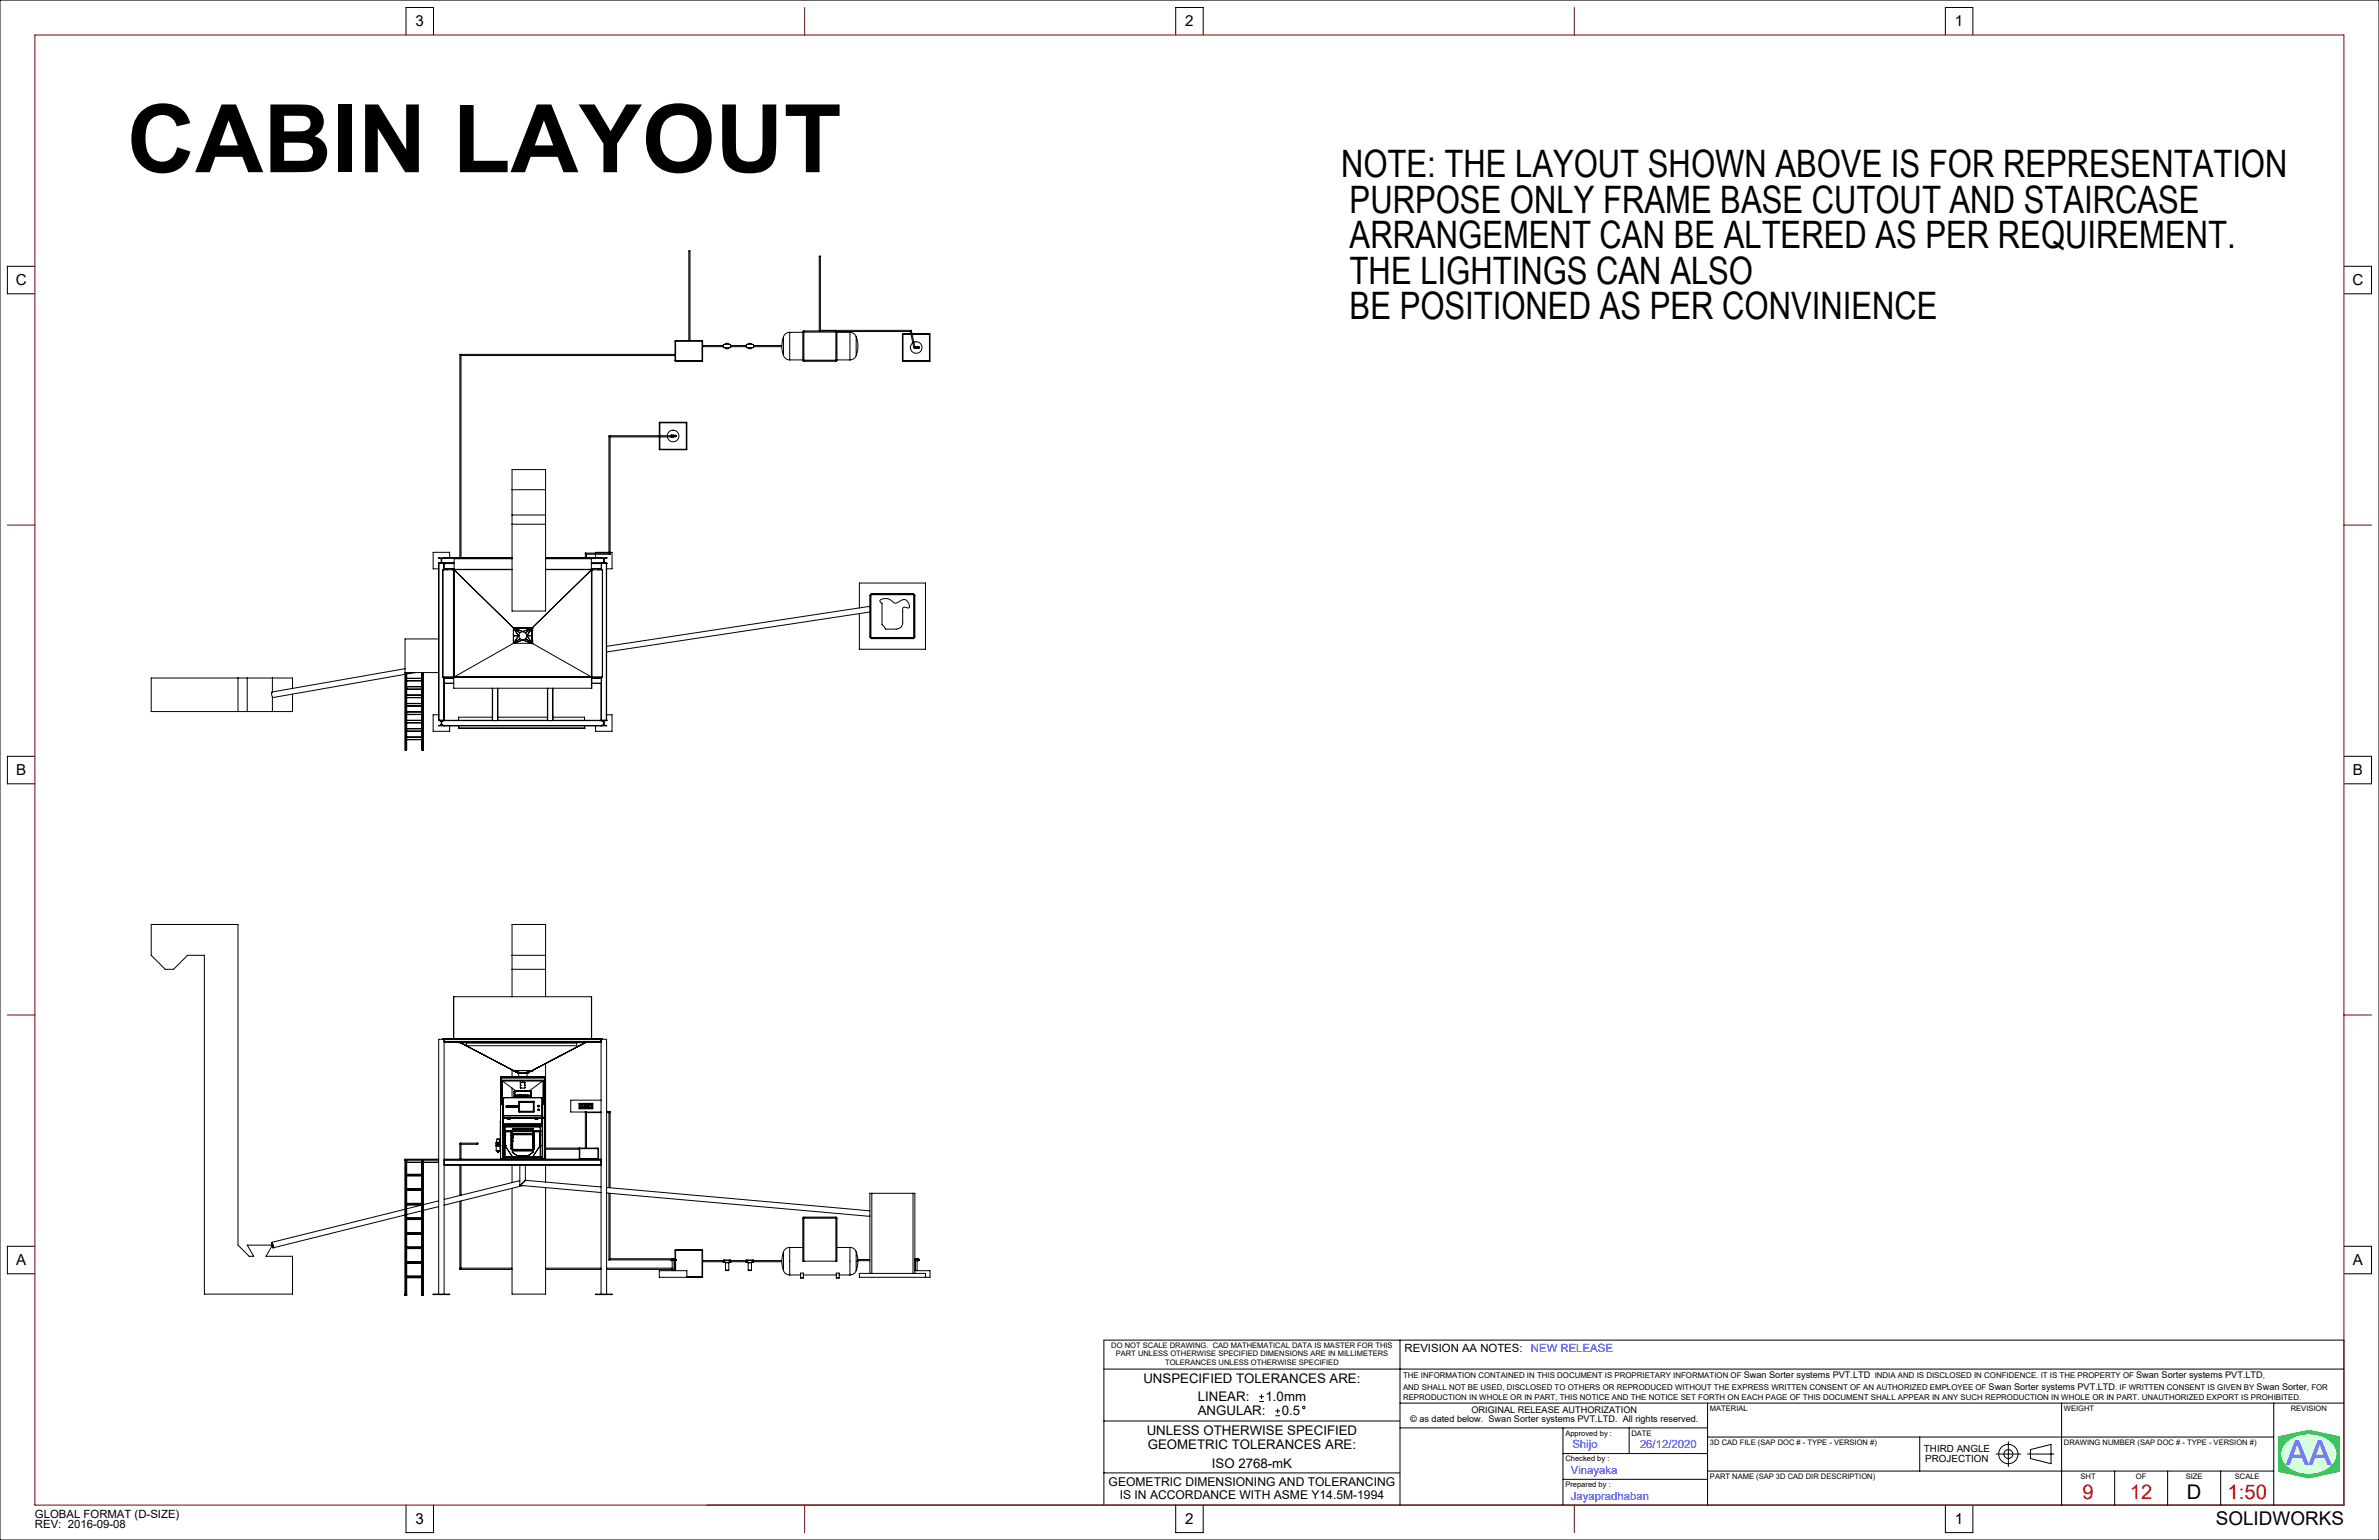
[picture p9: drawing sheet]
<svg xmlns="http://www.w3.org/2000/svg" width="864mm" height="559mm" viewBox="0 0 864 559" stroke-linecap="round" stroke-linejoin="round" font-family="sans-serif">
<defs><g id="words">
<text font-size="34.3" x="46.1" y="62.5">CABIN LAYOUT</text>
<g font-size="13.7">
<text x="486.8" y="64.3">NOTE: THE LAYOUT SHOWN ABOVE IS FOR REPRESENTATION</text>
<text x="489.9" y="77.1">PURPOSE ONLY FRAME BASE CUTOUT AND STAIRCASE</text>
<text x="489.9" y="90">ARRANGEMENT CAN BE ALTERED AS PER REQUIREMENT.</text>
<text x="489.9" y="102.9">THE LIGHTINGS CAN ALSO</text>
<text x="489.9" y="115.8">BE POSITIONED AS PER CONVINIENCE</text>
</g>
<text font-size="12.4" fill="#00f" x="829.9" y="531.7">AA</text>
<g font-size="7.3" fill="#f00">
<text x="756" y="543.9">9</text>
<text x="773.2" y="543.9">12</text>
<text x="808.6" y="543.9">1:50</text>
</g>
<text font-size="7.3" x="793.9" y="543.9">D</text>
<text font-size="6.9" x="804.3" y="553.3">SOLIDWORKS</text>
<g font-size="5.5">
<text x="150.9" y="9.5">3</text>
<text x="430.3" y="9.5">2</text>
<text x="709.7" y="9.5">1</text>
<text x="5.7" y="103.4">C</text>
<text x="853.9" y="103.4">C</text>
<text x="5.9" y="281.2">B</text>
<text x="854.1" y="281.2">B</text>
<text x="5.9" y="459">A</text>
<text x="854.1" y="459">A</text>
<text x="150.9" y="552.9">3</text>
<text x="430.3" y="552.9">2</text>
<text x="709.7" y="552.9">1</text>
</g>
<g font-size="4.8">
<text x="415.1" y="501.9">UNSPECIFIED TOLERANCES ARE:</text>
<text x="434.8" y="508.4">LINEAR:</text>
<text x="459.4" y="508.4">1.0mm</text>
<text x="434.8" y="513.6">ANGULAR:</text>
<text x="465.3" y="513.6">0.5</text>
<text x="416.3" y="520.7">UNLESS OTHERWISE SPECIFIED</text>
<text x="416.7" y="525.7">GEOMETRIC TOLERANCES ARE:</text>
<text x="439.9" y="532.6">ISO 2768-mK</text>
</g>
<g font-size="4.4">
<text x="402.5" y="539.1">GEOMETRIC DIMENSIONING AND TOLERANCING</text>
<text x="406.5" y="543.8">IS IN ACCORDANCE WITH ASME Y14.5M-1994</text>
</g>
<g font-size="4.1">
<text x="509.9" y="490.5">REVISION AA NOTES:</text>
<text x="12.7" y="550.7">GLOBAL FORMAT (D-SIZE)</text>
<text x="12.7" y="554.5">REV: 2016-09-08</text>
</g>
<g font-size="4.1" fill="#00f">
<text x="555.7" y="490.5">NEW RELEASE</text>
<text x="570.8" y="525.6">Shijo</text>
<text x="595.3" y="525.6">26/12/2020</text>
<text x="570.2" y="534.9">Vinayaka</text>
<text x="570.2" y="544.3">Jayapradhaban</text>
</g>
<g font-size="3.6">
<text x="698.4" y="527">THIRD ANGLE</text>
<text x="698.9" y="530.3">PROJECTION</text>
</g>
<g font-size="3.3">
<text x="633" y="500.2">Swan Sorter systems PVT.LTD</text>
<text x="775.5" y="500.2">Swan Sorter systems PVT.LTD</text>
<text x="721.9" y="504.3">Swan Sorter systems PVT.LTD</text>
<text x="819.2" y="504.3">Swan Sorter</text>
<text x="511.9" y="515.8">© as dated below. Swan Sorter systems PVT.LTD. All rights reserved.</text>
<text x="534.2" y="512.7">ORIGINAL RELEASE AUTHORIZATION</text>
</g>
<g font-size="2.9">
<text x="509.3" y="500.2">THE INFORMATION CONTAINED IN THIS DOCUMENT IS PROPRIETARY INFORMATION OF</text>
<text x="680.5" y="500.2">INDIA AND IS DISCLOSED IN CONFIDENCE. IT IS THE PROPERTY OF</text>
<text x="821.4" y="500.2">,</text>
<text x="509.3" y="508.1">REPRODUCTION IN WHOLE OR IN PART, THIS NOTICE AND THE NOTICE SET FORTH ON EACH PAGE OF THIS DOCUMENT SHALL APPEAR IN ANY SUCH REPRODUCTION IN WHOLE OR IN PART. UNAUTHORIZED EXPORT IS PROHIBITED.</text>
<text x="509.3" y="504.3">AND SHALL NOT BE USED, DISCLOSED TO OTHERS OR REPRODUCED WITHOUT THE EXPRESS WRITTEN CONSENT OF AN AUTHORIZED EMPLOYEE OF</text>
<text x="767.8" y="504.3">. IF WRITTEN CONSENT IS GIVEN BY</text>
<text x="837.5" y="504.3">, FOR</text>
</g>
<g font-size="2.7">
<text x="403.4" y="489.2">DO NOT SCALE DRAWING. CAD MATHEMATICAL DATA IS MASTER FOR THIS</text>
<text x="405" y="492.2">PART UNLESS OTHERWISE SPECIFIED DIMENSIONS ARE IN MILLIMETERS</text>
<text x="423" y="495.2">TOLERANCES UNLESS OTHERWISE SPECIFIED</text>
<text x="620.7" y="511.9">MATERIAL</text>
<text x="749.2" y="511.9">WEIGHT</text>
<text x="831.6" y="511.9">REVISION</text>
<text x="568.2" y="520.9">Approved by :</text>
<text x="592.2" y="520.9">DATE</text>
<text x="620.7" y="524.2">3D CAD FILE (SAP DOC # - TYPE - VERSION #)</text>
<text x="749.2" y="524.2">DRAWING NUMBER (SAP DOC # - TYPE - VERSION #)</text>
<text x="568.2" y="530.2">Checked by :</text>
<text x="568.2" y="539.6">Prepared by :</text>
<text x="620.7" y="536.6">PART NAME (SAP 3D CAD DIR DESCRIPTION)</text>
<text x="755.3" y="536.6">SHT</text>
<text x="775.4" y="536.6">OF</text>
<text x="793.5" y="536.6">SIZE</text>
<text x="811.3" y="536.6">SCALE</text>
</g>
</g></defs>
<g fill="none" stroke="#000" stroke-width=".36">
<path d="M297.8 119.9l-.2 .2M297.8 119.9v-26.9h-.4v27.1M297.8 119.9h33M330.8 119.9l-.3 .4M330.8 119.9l1.3 6M167.4 128.6h-.5v73.8M167.4 128.6v73.8M167.4 128.6h77.6M167.4 129h77.6M245 130.9h.3M245 123.8h.3M245 130.9l.3 .2"/>
<path d="M245 123.8v7.1M245.3 123.6v.2M245.3 123.6l-.3 .2M245.3 130.9v.2M245.3 123.8v7.1M245.3 131.1h9.5M245.3 130.9h9.5M245.3 123.8h9.5M245.3 123.6h9.5M250 123.6v-32.5h.5v32.5M254.8 123.8h.3M254.8 130.9h.3"/>
<path d="M254.8 123.6v.2M254.8 123.6l.3 .2M254.8 130.9v.2M254.8 123.8v7.1M255.1 130.9l-.3 .2M255.1 123.8v7.1M255.1 125.4h7.5M255.1 125.8h7.5M262.6 125.1l2.4-.1 .3 .9-.2 .3h-2.3zM263.1 125l.7-.4 .9 .4M263.1 126.2l.7 .4 .9-.4M265.3 125.4h5.6"/>
<path d="M265.3 125.8h5.6M270.9 125.1l2.5-.1 .1 1-2.5 .1zM271.4 125l.6-.4 1 .4M271.4 126.2l.7 .4 .9-.4M273.5 125.8h10.3l.6 3.2M284.4 129l.9 1.2 1.4 .4M284.4 122.2l-.6 3.2h-10.3M284.4 122.2v6.8M286.7 120.6l-1.6 .6-.7 1M286.7 120.6v10M286.7 130.6h4.7M286.7 120.6h4.7"/>
<path d="M291.4 120.5h.4M291.4 130.7h.4M291.4 130.7l.4 .4M291.4 120.5v10.2M291.8 120.1v.4M291.8 120.1l-.4 .4M291.8 130.7v.4M291.8 120.5v10.2M291.8 131.1h11.6M291.8 120.5h11.6M291.8 130.7h11.6M291.8 120.1h11.6"/>
<path d="M303.4 120.1l.4 .4M303.4 120.5h.4M303.4 120.1v.4M303.4 130.7h.4M303.4 130.7v.4M303.4 120.5v10.2M303.8 120.3h26.7M303.8 130.7l-.4 .4M303.8 120.5v10.2M303.8 130.6h4.7M303.8 120.6h4.7M308.5 120.6l1.6 .5 .7 1.1"/>
<path d="M308.5 120.6v10M310.8 129l-.9 1.2-1.4 .4M310.8 122.2l.6 2.6-.1 2.4-.5 1.8M310.8 122.2v6.8M330.5 120.3l1.2 5.7M330.6 121.1h-3v10h10v-10h-6.5M330.7 121.3h-2.9v9.6h9.6v-9.6h-6.3M331.7 124.2l1.6-.1 1.2 1.2v1.6l-.9 1.1-.8 .2-.9-.1-1.1-1-.3-1.4 .9-1.3M331.9 126.3h.2M331.9 125.9h.2M332 125.9h-.1M332.1 125.8h.1"/>
<path d="M332.1 125.9l-.4 .1 .2-.1M332.1 125.8v.6h-.2v-.5M332.1 125.9h.2M332.1 126.3h.2M332.9 125.9h.1M332.9 126.3h.1M332.9 126.1l-.3 .3M332.9 126.1l-.2-.3-.4 .1 .3 .5M332.9 126.1h.1M332.9 126l.5-.2v.6h-.5v-.3M332.9 126.1h.5M333.4 125.9h.4v.4h-.4"/>
<path d="M221.1 158.3l.1-.2 .3 .2M221.1 158.3v42.4M221.3 158.1l.2 .2M221.3 158.1l-.2 .2M221.3 158.1h22.3l.2-.2v.6M221.5 158.3v42.8M221.5 158.5h22.3M239.3 158.1v-4.9h10v10h-10v-4.7M239.5 158.1v-4.7h9.6v9.6h-9.6v-4.5M242.3 158.1l.6-1.4 1.2-.6 1.7 .6 .7 1.4-.6 1.6-1.3 .6-1-.1-.7-.5-.6-1.2M243.6 158.5h.1M243.8 158.5h.1"/>
<path d="M243.8 158.4h.3M244.1 158h-.5M244.6 158h.1M244.7 158.2h.1M244.7 158.2v-.3h.4v.6l-.5-.1M244.7 158.2h.4M244.7 158.2l-.4 .3M244.7 158.2l-.2-.3-.4 .1-.1 .3 .3 .2M245.1 158h.4v.4h-.4M185.9 170.4h12.1v51.3h-12.1zM185.9 177.7h12.1M185.9 190.2h12.1"/>
<path d="M185.9 186.9h12.1M159.2 204.4h.1M159.2 202.4l1 .4-.1 1.3-.9 .3M159.2 202.4h.1M159.2 204.4v57M159.2 204.4h5.7M159.2 202.4h26.7M160.3 203.9l.2 .3M160.3 202.9v1M160.5 202.6l-.2 .3M160.5 204.2l.6 .1M160.7 206.8h.1"/>
<path d="M161.1 204.3l.1 .1M161.1 204.4v2.4M161.1 202.5l-.6 .1M161.2 202.4h.1M161.2 204.4h.1M161.2 202.4l-.1 .1M161.2 204.4l3.7 .1M161.2 202.5h.1M161.2 204.3h.1M161.2 204.3v.1M161.2 204.3h3.7M162.2 206.4l.1 .4"/>
<path d="M162.2 206.4v.4M163.2 202.4v-2h-6v6h2M164.2 206.4l-.1 .4M164.2 206.4v.4M164.2 206.4h.7M164.6 206.8h.1M164.6 206.8v38.9M164.7 206.8h.1M164.7 206.8v42.9h50.1v-42.9M164.8 206.8h.1M164.8 206.7l-.1 .1M164.8 206.7l-.2 .1"/>
<path d="M164.8 206.7v39M164.8 206.8l21.6 21M164.8 206.7h21.1M164.8 206.7v.1M164.9 206.6v.1M164.9 206.3h-3.8l1.1 .1M164.9 206.6h21M165 206.7h.1M185.9 206.7l-25.1 .1-.1 38.9h58v-38.9M185.9 202.7h-21v3.9M198 202.7h16.7v4.1M198 206.6l16.7 .1"/>
<path d="M198 206.7l20.7 .1v38.9h-57.9M198 206.7h16.7M198 202.4h22.2M212.5 200.7l.4 .4M212.5 200.7v1.7M212.5 200.7h8.6M212.9 201.1v1.3M212.9 201.1h8.6M214.7 206.7l.1 .1M214.7 206.3l3.5 .1M214.7 204.4h5.5M214.7 206.4h.5"/>
<path d="M214.7 204.3h3.5M214.7 206.8v42.9M214.7 206.8l-21.6 21M214.7 206.8l-21.5 21.1M214.8 206.8h.1M214.8 206.7v.1M214.8 206.7h.1M215.2 206.4l.1 .4M215.2 206.4v.4M216.2 201.1v1.3M217.2 206.4l-.1 .4M217.2 206.4v.4"/>
<path d="M217.2 206.4h1M217.3 206.4v.4M218.2 204.4h.1M218.2 202.4l.7 .2M218.2 202.4h.1M218.2 204.4l-3.5 .1M218.2 204.3h.1M218.2 204.3v.1M218.2 202.5l.7 .1M218.2 206.4v.4M218.3 204.4v2.4M218.9 204.2l-.7 .2"/>
<path d="M218.9 202.6l.2 .3M218.9 204.2l-.7 .1M219.1 203.9l-.2 .3M219.1 202.9v1M220.1 204.4v57M220.2 202.4l-.9 .4v1.2l.9 .4M220.2 204.4h.1M220.2 202.4h.1M220.2 204.4v57M221.1 200.7l.4 .4M221.1 200.4h-4.9v.3M221.5 200.4h.7v6h-2"/>
<path d="M315.9 215.6l.4-.2 15.6 .2 .2 .3-.2 15.6-.3 .2h-15.3l-.4-.2zM316.2 215.8h15.5v15.6h-15.5zM316.3 215.7l15.1-.1 .4 .2 .1 15.1-.3 .5-15.1 .1-.4-.3-.1-15.1zM319.6 217.7a3.8 3.8 0 0 1 5 1.1 5.5 5.5 0 0 0 3.2-1.2 2.26 2.26 0 0 1 2.1 3h-.3a1.29 1.29 0 0 0-1.9 .2v5.3l-.6 1.4-1.5 .8h-4.1l-1.3-1.6v-7.8l-.8-.6zM159.2 231.8h-12.2l.1 40.4M186.4 230.7h.1M186.4 227.9h.1M186.4 230.7h1.8M186.4 233.4h6.8M186.4 227.9v.1M186.4 233.4l-21.6 12.3M186.4 233.4h.1"/>
<path d="M186.4 227.8v.1M186.4 227.9v5.5M186.4 227.9h6.8M186.4 228l1.8 2.7M186.4 227.8h6.7M186.4 228l2.3 1.6M186.5 233.4h.1M186.5 227.9h.1M186.5 227.9l-.1 .1M186.5 227.9l3.3 1.3M186.5 227.9l2.2 1.7M186.5 227.9h-.1"/>
<path d="M188.2 230.7h.1M188.2 230.6v.1M188.2 230.7l-1.8 2.7M188.2 230.7l.5 1M188.7 229.6h.1M188.7 231.7v.1M188.7 231.7l-2.3 1.7M188.7 231.8l1.1 .4M188.7 229.6l-.5 1.1M189.8 232.2h.1M189.8 229.2h.1M189.8 229.2l-1.1 .4"/>
<path d="M189.8 232.2l-3.3 1.2M189.8 232.2l3.2 1.2M189.8 229.2l1 .4M190.8 231.8l-1 .4M190.8 229.6h.1M190.9 231.7l-.1 .1M190.9 229.6h.1M190.9 231.7l2.2 1.7M190.9 229.6l.4 1.1M191.3 230.7h.1M191.3 230.6v.1M191.3 230.7h1.9"/>
<path d="M191.3 230.7l-.4 1M191.3 230.7l1.8 2.7M193 227.9h.1M193 227.9l-3.2 1.3M193.1 233.4h.1M193.1 227.9h.1M193.1 227.9v.1M193.1 228l-3.3 1.2M193.1 228l-2.2 1.6M193.1 228v5.4M193.1 228l-1.8 2.7M193.1 227.8l.1 .1"/>
<path d="M193.2 232.6h.1M193.2 228.7h.1M193.2 227.9v5.5M193.2 233.4l21.5 12.2M312 220.6v-9h24v24h-24v-13M315.8 220.5l-.2-.5-95.4 14.5M315.8 222.1l-95.6 14.5M86.4 246v12.2M89.7 246v12.2M98.9 246v5.1M98.9 252.9v5.3M106.2 249.8v-3.8h-51.3v12.2h51.3v-6.4"/>
<path d="M147 242.6l-48.3 8.5-.1 1 .5 1 47.9-8.4M147 244.1h12.2M147.1 244.1v28.1M147.5 244.1v28.1M147.6 259.2v.1M147.6 256.1h.1M147.6 256.1v.1M147.6 253.1v.1M147.6 250h.1M147.6 250v.1M147.6 247h.1M147.6 247v.1"/>
<path d="M147.6 244.1v2.9M147.6 247.1v2.9M147.6 250.1v3M147.6 253.2v2.9M147.6 256.2v3M147.6 259.3v2.9M147.6 246.1h5.5M147.6 258.4h5.5M147.6 258.3h5.5M147.6 259.3h5.5M147.6 259.2h5.5M147.6 256.1h5.5"/>
<path d="M147.6 255.3h5.5M147.6 255.2h5.5M147.6 256.2h5.5M147.6 253.1h5.5M147.6 252.3h5.5M147.6 252.2h5.5M147.6 253.2h5.5M147.6 250h5.5M147.6 249.2h5.5M147.6 250.1h5.5M147.6 249.1h5.5M147.6 247h5.5"/>
<path d="M147.6 246.2h5.5M147.6 247.1h5.5M150.8 244.1l-3.2 .5M153.1 259.2v.1M153.1 256.1h.1M153.1 256.1v.1M153.1 253.1v.1M153.1 250h.1M153.1 250v.1M153.1 247h.1M153.1 247v.1M153.1 244.1v2.9"/>
<path d="M153.1 247.1v2.9M153.1 250.1v3M153.1 253.2v2.9M153.1 256.2v3M153.1 259.3v2.9M153.2 244.1v28.1M153.6 244.1v28.1M153.7 244.1l-.1 28.1M159.2 259.4h-2v6h6v-2M161.2 245.7l-.1 15.7M162.2 246l-1.1 .1h3.6M162.2 245.7v.3"/>
<path d="M162.3 245.7l-.1 .3M164.1 245.7l.1 .3M164.2 246h.5M164.2 245.7v.3M164.6 245.7h.1M164.7 245.8h50M164.7 247.9h-3.6l3.6 .1M164.8 245.7h.1M178.7 249.7v11.7M178.8 249.7l-.1 11.7M180.6 249.7l.1 11.7M180.7 249.7v11.7"/>
<path d="M198.7 249.7v11.7M198.8 249.7l-.1 11.7M200.7 249.7l-.1 11.8 19.6-.1M214.8 245.7h.1M214.8 247.9l3.4 .1M214.8 246h.4M214.8 248h3.4M215.2 245.7v.3M215.3 245.7l-.1 .3M217.1 245.7l.1 .3M217.2 246h1M217.2 245.7v.3"/>
<path d="M218.2 246l-3.4 .1M218.2 245.7v.3M218.2 248v13.4M218.3 245.7v15.7M220.2 259.4h2v6h-6v-2M147.1 272.2h.4M147.6 268.4l-.1 3.8M147.6 268.3v.1M147.6 265.3h.1M147.6 265.3v.1M147.6 262.2h.1M147.6 262.2v.1"/>
<path d="M147.6 262.3v3M147.6 265.4v2.9M147.6 261.3h5.5M147.6 261.4h5.5M147.6 267.5h5.5M147.6 267.4h5.5M147.6 268.3h5.5M147.6 268.4h5.5M147.6 265.3h5.5M147.6 264.5h5.5M147.6 264.4h5.5M147.6 265.4h5.5"/>
<path d="M147.6 262.2h5.5M147.6 262.3h5.5M153.1 268.4l.1 3.8M153.1 268.3v.1M153.1 265.3h.1M153.1 265.3v.1M153.1 262.2h.1M153.1 262.2v.1M153.1 262.3v3M153.1 265.4v2.9M153.2 272.2h.4M159.2 261.4l1 .4-.1 1.2-.9 .3"/>
<path d="M159.2 261.4h.1M159.2 263.3v.1M159.2 263.4h61M159.2 261.4h19.5M160.3 262.9l.2 .2M160.3 261.9v1M160.5 261.6l-.2 .3M160.5 263.1l.6 .1M161.1 263.2l.1 .1M161.2 261.4h.1M161.2 261.4l-.7 .2M161.2 261.5h.1"/>
<path d="M161.2 263.3h.1M161.2 261.4v.1M161.2 263.2v.2M161.2 261.5h57M161.2 263.3h57M161.2 261.5l-.7 .1M166.5 264.2h.1M166.5 263.4v.8M166.5 264.2h45.7M178.7 260.2h-12.2v1.2M180.7 260.2h18M180.7 261.4h18"/>
<path d="M200.7 260.2h11.5v1.2M212.2 264.2h.1M212.2 263.4v.8M218.2 261.4l.7 .2M218.2 261.4h.1M218.2 261.5h.1M218.2 263.3h.1M218.2 261.4v.1M218.2 263.2v.2M218.2 261.5l.7 .1M218.9 263.1l-.7 .2M218.9 261.6l.2 .3"/>
<path d="M218.9 263.1l-.7 .1M219.1 262.9l-.2 .2M219.1 261.9v1M220.2 261.4h.1M220.2 261.4l-.9 .4v1.2l.9 .3M220.2 263.3v.1M54.9 335.5h31.5v116.3l4.1 4.1h1.6l-2.4-4.1h9.2l-2.3 4.1h9.6v13.7h-32v-123h-6.1l-5.1 5.1h-3l-5.1-5.1zM185.9 346.6h12.1M185.9 351.7h12.1M161.2 378.1h57M161.2 377.1v92.5M161.2 378h57"/>
<path d="M161.2 377.2h57M164.6 377l-3.9 .1M164.6 377v-15.3h50.2v15.4M164.7 377.1h.1M164.7 361.7v15.4M164.8 377.1h.1M164.8 377.1h-.1M164.8 377v.1M166.5 378.3h.1M166.5 378.3h45.7M166.5 378.1v.2M167 378.3l19.4 10.2"/>
<path d="M169.3 378.4v1h40v-1M169.3 378.4h40M169.3 378.3v.1M185.9 361.7v-26.2h12.1v26.2M209.3 378.3v.1M212.2 378.3h.1M212.2 378.1v.2M212.8 378.1l-19.6 10.3h-6.8M212.9 378.1l-19.7 10.4M214.7 361.7l.1 15.3h-50.2M214.8 377.1h.1M214.8 377.1h-.1"/>
<path d="M218.2 377.1v92.5M218.7 377h-54.1M218.7 377h.1M218.7 377.1h.1M181.7 392h15.9M181.8 391.1l15.9-.1-16 .1v29.4M181.8 390.7l-.1 9.9M181.8 392h.1M181.8 391.1h.1M181.8 390.7h15.9M181.8 391.1h15.9M181.8 392h15.9"/>
<path d="M181.8 390.6v.1M181.8 390.6h15.8M182.2 392v8.7M182.3 392.1v.1M182.3 392l-.1 8.7M182.3 392.2l4.8 3.5M182.6 398.3h.1M182.6 398.3l-.1 9.6h14.4M182.6 398.3h14.2M182.7 398.3h.1M182.7 398.3v9.5M185.9 388.2v2.4"/>
<path d="M185.9 394.8v3.5M186.4 388.4v.1M186.4 388.4h.1M186.4 388.5h.1M186.4 388.5l1.8 1M186.4 388.5l2.3 1M186.5 388.5h.1M186.5 388.5l3.3 1M186.6 398.1h.1M186.6 398.3h.1M186.6 398.2v.1M186.6 398.3v-2.3l.1 2.3"/>
<path d="M186.7 397.8h1.8M186.7 396.1h.1M186.8 396.1h.1M186.8 397.4h.1M186.8 395.9h.1M186.8 396.2h.1M186.8 395.9v1.5M187.1 395.7h.1M187.1 395.7v.2M187.1 395.7h5.2M187.7 397.5l.1 .3M187.7 397.5v.3"/>
<path d="M187.8 397.5h.1M188.2 389.5h.1M188.2 389.5h3.1M188.5 397.7h.1M188.5 397.6h.1M188.5 397.7v.6M188.5 397.6v.1M188.5 397.7h2.4M188.6 397.5h-.9M188.6 399.7v3.6h5.1v-3.5M188.6 399.7h.1M188.6 399.7h5"/>
<path d="M188.6 399.8h5v3.4h-5zM188.7 397.4h.1M188.7 397.4l-.2 .2M188.7 389.5h.1M188.8 398h.1M188.8 397.8l-.1 .2M188.8 397.8l-.1 .5M188.8 397.8h1.8M188.8 397.8h.1M188.9 392.9l.1 1.9 1.6-.1v-1.8M189 392.9h.1M189 394.7h.1"/>
<path d="M189 393.8h.1M188.9 392.9h.1M188.9 393.8h.1M188.9 394.7h.1M189.1 392.7l-.2 .2M189.1 392.8l-.2 .1M189.1 392.7v.1M189.1 392.7h1.3M189.1 392.8h1.3M189.8 389.5h.1M190.4 392.8l.2 .1M190.4 392.7l.2 .2"/>
<path d="M190.4 392.7v.1M190.5 393.8h.1M190.5 392.9h.1M190.5 394.7h.1M190.5 398h.1M190.6 397.8l.1 .2M190.6 397.8l.1 .5M190.6 397.8h.1M190.9 389.5h.1M190.9 397.7h.1M190.9 397.6v.1M190.9 397.6h.1"/>
<path d="M190.9 397.6l-.2-.2 .2 .2M190.9 397.7v.6v-.6M190.9 397.5h.8M190.9 397.8h1.9M191.3 389.5h-3v1.1M191.3 389.5h.1M191.3 389.5v1.1M191.6 397.5h.1M191.7 397.5v.3M192.3 395.7h.1M192.3 395.7v.2M192.6 395.9h.1"/>
<path d="M192.6 397.4h-.1M192.6 396.2h.1M192.6 395.9v1.5M192.6 397.4h.1M192.6 395.9h-5.8v1.5M192.7 396.1v1.3h-5.9M192.7 396v2.3M192.7 396h.1M192.8 398.2v.1M192.8 398.1h.1M192.8 396.1l-.2 .1M192.8 398.2h.1"/>
<path d="M192.8 398.1v.2M193 388.5h.1M193 388.5l-3.2 1M193.1 388.5h.1M193.1 388.5l-2.2 1M193.1 388.5h-6.7M193.1 388.4v.1M193.1 388.5h-.1M193.1 388.5l-1.8 1M193.1 388.4h.1M193.1 388.4l.1 .1M193.2 388.5h.1"/>
<path d="M193.2 388.5h-.1M193.6 399.7l.1 .1M193.6 399.7h.1M196.7 398.3h.1M196.7 398.3v9.5M196.8 398.3h.1M196.8 398.3v9.5M197.1 392.2l-4.8 3.5M197.1 392.1h.1M197.1 392.1l-14.8 .1M197.1 392v.1M197.2 392v8.6"/>
<path d="M197.7 391.1h.1M197.7 392h.1M197.6 390.6l.1 .1M197.6 392h.1M197.7 390.7l-.1 29.9M198 385.9v30.7M218.2 399.2h-11v4.3h5.3M166.9 415v5.6M167.1 414.8h6.2M167.1 415.2h6.2M167.4 415.2v5.4M180 415.7l.1 .2"/>
<path d="M180 415.7h.1M180 415.7h1.7M180.1 417.5h1.4M180.1 415.9h1.4M180.1 415.9v1.6M180.2 414.7v1M180.3 414.5l-.2 .2M180.3 413.5h1M180.3 414.5h1M180.3 413.5v1M180.5 417.7l.1 .1M180.6 415h.4v.3h-.4z"/>
<path d="M180.6 418.2h.4M180.6 417.8h.4M180.6 417.8v.4M181 417.8v.4M181.1 417.7l-.1 .1M181.3 414.5l.2 .2M181.3 413.5v1M181.4 414.7v1M181.5 415.9v1.6M181.6 415.7l-.1 .2M181.6 411.6v.2M181.6 413.9l.1 .1"/>
<path d="M181.6 415.7h.1M181.6 411.8h.1M181.6 411.6h.1M181.6 407.1h.1M181.6 407.1v4.5M181.6 411.8v2.1M181.6 414.7v1M181.6 413.9h.1M181.7 407l-.1 .1M181.7 400.8h.1M181.7 400.7h.1M181.7 400.7v.1"/>
<path d="M181.7 400.7h.8v19.8M181.7 414.7h-1.7v1M181.7 400.6h.1M181.7 400.7h.9M181.8 400.6h.1M182.3 400.6h-.1M182.5 400.9h.1M182.5 400.7v.1M182.5 419.8h.1M182.5 400.8v.1M182.5 406.9h.1M182.5 406.2h.1"/>
<path d="M182.5 407.2h.1M182.5 401.8h.1M182.5 401.5h.1M182.5 400.8v19.7M182.5 419.9h14.4M182.5 401.6h.1M182.5 406.8h.1M182.5 406.3h.1M182.6 405.7l.1 .1M182.6 405.7h.1M182.6 408.6h14.2M182.6 419.8l-.1 .1"/>
<path d="M182.6 408.6v11.2M182.6 408.6l.6 .3M182.6 419.8h14.2M182.7 404.8h14M182.7 404.8v.1M182.7 404.8h.1M182.7 405.7h.1M182.7 405.3h.1M182.7 405.8h14M182.7 405.7v.1M183.2 408.9h.1M183.2 408.9h13"/>
<path d="M183.2 408.9v10.9M183.3 411.9h.1M183.3 413.9l.1 .1M183.4 414h.1M183.3 413.7h.1M183.3 411.6h.1M183.3 413.6h.1M183.3 414.2h.1M183.3 414.9h.1M183.3 415h.1M183.3 419.8h2.6M183.3 408.9v10.9"/>
<path d="M183.4 410.3h.1M183.4 410.6h.1M183.4 410.7h.1M183.4 415.7h.1M183.4 411.8l-.1 .1M183.4 413.7h-.1M183.4 410.6h2.5M183.4 410.3h2.5M183.4 410.3v5.4M183.4 415.7l2.7 4.1M183.8 401.7l3.9 .1M183.8 401.3l3.9 .2"/>
<path d="M183.8 401.7h-.1M183.8 401.4h4M183.8 401.4h-.1M183.8 401.7h3.9M183.8 401.3h3.9M183.8 401.3v.1M183.8 401.7h.1M183.9 401.4v.1M183.9 401.5h.1M183.9 401.7v.1M184 401.4v.1M184 401.7v.1"/>
<path d="M184 401.5h.1M184.1 401.8h.1M184.1 401.5h.1M184.1 401.4h.1M184.1 401.4v.1M184.1 401.7v.1M184.2 401.5h.1M184.2 405.9v-.5h1v.5M184.2 405.9h1M184.2 405.7h-1.6M184.2 401.4v.1M184.2 401.7v.1"/>
<path d="M184.2 405.6h1M184.3 405.9h.2M184.3 405.6l.2 .1zM184.3 401.4v.1M184.3 401.7v.1M184.3 401.5h.1M184.3 405.9h.1M184.3 405.6h.1M184.4 401.5h.1M184.4 401.4v.1M184.4 401.7v.1M184.4 419.8h.1"/>
<path d="M184.4 405.8v.1M184.4 405.7v.1M184.5 401.5h.1M184.5 401.4v.1M184.5 401.7v.1M184.6 401.5h.1M184.6 401.4v.1M184.6 401.7v.1M184.6 410.6h.1M184.6 410.4h.1M184.6 410.5h.1M184.6 410.4v.2"/>
<path d="M184.7 405.8v.1M184.7 405.7v.1M184.7 401.8h.1M184.7 401.5h.1M184.7 401.4h.1M184.7 410.4v.2M184.7 401.4v.1M184.7 401.7v.1M184.8 401.5h.1M184.8 401.4v.1M184.8 401.7v.1M184.9 405.9h.1"/>
<path d="M184.9 405.6l.2 .1zM184.9 401.5h.1M184.9 405.8v.1M184.9 405.6h.1M184.9 401.4v.1M184.9 401.7v.1M184.9 405.7v.1M185 401.5h.1M185 401.4v.1M185 401.7v.1M185.1 401.5h.1M185.1 401.4v.1"/>
<path d="M185.1 401.7v.1M185.2 405.7h9M185.2 401.5h.1M185.2 401.4v.1M185.2 401.7v.1M185.3 401.4v.1M185.3 401.7v.1M185.3 401.5h.1M185.4 401.4v.1M185.4 401.7v.1M185.4 401.5h.1M185.4 410.6v6.3h.5"/>
<path d="M185.4 419.8h.1M185.5 401.5h.1M185.5 401.4v.1M185.5 401.7v.1M185.6 401.5h.1M185.6 412.1h.1M185.6 413.8h.1M185.6 415.5h.1M185.6 401.4v.1M185.6 401.7v.1M185.6 413.8h.2M185.6 415.5h.2"/>
<path d="M185.6 412.1h.2M185.7 401.5h.1M185.7 401.4v.1M185.7 401.7v.1M185.7 413.8h.1M185.7 415.5h.1M185.7 412v.1M185.7 412h.1M185.7 401.8h.1M185.7 401.4h.1M185.8 415.5h.1M185.8 413.8h.1"/>
<path d="M185.8 412v.1M185.8 412l-.2 .1M185.8 412.1h.1M185.8 412l-.1 .1M185.8 415.5h-.1M185.8 401.5h.1M185.8 401.4v.1M185.8 401.7v.1M185.9 419.8h.1M185.9 410.6v.1M185.9 410.7h.1M185.9 416.9h.1"/>
<path d="M185.9 417h.1M185.9 401.4v.1M185.9 401.7v.1M185.9 419.6l.1 .2M185.9 401.5h.1M185.9 410.3h.1M185.9 411.6h.1M185.9 412h.1M185.9 413.5h.1M185.9 413h.1M185.9 415.7h.1M185.9 413.7h.1"/>
<path d="M185.9 415.4h.1M185.9 416.8h.1M185.9 414.9h.1M185.9 415h.1M185.9 412.2h.1M185.9 412.6h.1M186 418.1v.1M186 417.6h7.4M186 411.3h7.4M186 410.5h7.4M186 418.1h.1M186 417.1h.1"/>
<path d="M186 401.5h.1M186 412h.1M186 413h.1M186 411.9h.1M186 411.5l.2 .1M186 411.4l.2 .2M186 411.4h.1M186 411.4h7.4M186 411.5h.1M186 417.1h7.4M186 413.1h.1M186 411.8h.1"/>
<path d="M186 409.5h.1M186 409.9l7.4 .1-7.4-.1v8.2M186 418.2h.1M186 412.2h.1M186 412.6h.1M186 414h.1M186 401.4v.1M186 401.7v.1M186 409.5v8.6M186 418.2l1.8 1.2h3.8M186 418.1l1.8 1.3M186 411.8h7.4"/>
<path d="M186 409.5h7.4M186.1 401.5h.1M186.1 417.1h.1M186.1 411.9h.1M186.1 401.4v.1M186.1 401.7v.1M186.1 411.8v5.3M186.2 411.6h.1M186.2 411.6h7.1M186.2 401.5h.1M186.2 401.4v.1M186.2 401.7v.1"/>
<path d="M186.3 401.5h.1M186.3 401.4v.1M186.3 401.7v.1M186.3 401.8h.1M186.3 401.4h.1M186.4 401.4v.1M186.4 401.7v.1M186.4 401.5h.1M186.5 401.5h.1M186.5 401.4v.1M186.5 401.7v.1M186.5 417.2h.1"/>
<path d="M186.7 401.4v.1M186.7 401.7v.1M186.7 401.5h.1M186.8 409.6h.1M186.8 409.6v.3l.1-.3M186.8 409.8h.1M186.8 409.6l.1 .1M186.8 401.4v.1M186.8 401.7v.1M186.9 401.5h.1M186.9 401.8h.1M186.9 401.4h.1"/>
<path d="M186.9 409.6v.1M186.9 401.4v.1M186.9 401.7v.1M187 401.4v.1M187 401.7v.1M187 401.5h.1M187.1 417.1v.1M187.1 417.2h.1M187.1 401.5h.1M187.1 401.4v.1M187.1 401.7v.1M187.2 401.4v.1"/>
<path d="M187.2 401.7v.1M187.2 401.5h.1M187.3 401.4v.1M187.3 401.7v.1M187.3 401.5h.1M187.4 401.4v.1M187.4 401.7v.1M187.4 401.5h.1M187.5 401.5h.1M187.5 401.4v.1M187.5 401.7v.1M187.5 401.8h.1"/>
<path d="M187.5 401.4h.1M187.6 401.4v.1M187.6 401.7v.1M187.6 401.5h.1M187.6 417.2h.1M187.7 401.7l-3.8 .1M187.7 401.7v.1M187.7 401.3v.2M187.7 401.7h.1M187.7 401.3l-.1 .2M187.7 401.7l-.1 .1M187.8 419.4h.1"/>
<path d="M187.8 419.4l.4 .4M187.9 419.4h.1M187.9 419.4l.4 .4M187.9 419.4h-.1M187.9 419.4l.8 .4-.8-.4M187.9 419.4l.6 .4-.6-.4M188.1 417.1v.1M188.1 417.2h.1M188.3 403.3l.2 .1M188.5 403.5l-.1-3.9h5.4l-.1 3.9M188.5 403.4v.1M188.5 403.5h5.2"/>
<path d="M188.5 403.4h5.2M188.7 417.2h.1M189.2 417.1v.1M189.2 417.2h.1M189.7 417.2h.1M190.3 417.1v.1M190.3 417.2h.1M190.7 417.2h.1M191.3 417.1v.1M191.3 417.2h.1M191.5 419.4h.1M191.5 419.4l-.8 .4"/>
<path d="M191.5 419.4l-.7 .4M191.5 419.4l-.6 .4M191.6 419.4h.1M191.6 419.4l-.4 .4 .4-.4M191.6 419.4l-.5 .4M191.8 417.2h.1M192.3 417.1v.1M192.3 417.2h.1M192.5 409.6h.1M192.5 409.6v.3l.1-.3M192.5 409.8h.1M192.5 409.7h.1"/>
<path d="M192.5 409.6v.1M192.6 409.6h.1M192.9 417.2h.1M193.3 411.6h.1M193.3 411.8v.1M193.4 411.9h.1M193.4 417.1h.1M193.4 412h.1M193.4 413h.1M193.4 411.4h.1M193.4 411.4l-.1 .2M193.4 411.5h.1"/>
<path d="M193.4 413.1h.1M193.4 411.8h.1M193.4 409.5h.1M193.4 418.2h.1M193.4 412.2h.1M193.4 412.6h.1M193.4 414h.1M193.4 411.8l-.1 .1M193.4 409.5v8.6M193.4 418.1l-2.4 1.7M193.4 418.2l-1.8 1.2M193.4 418.1h.1"/>
<path d="M193.4 411.6h.1M193.4 413.5h.1M193.4 415.7h.1M193.4 413.7h.1M193.4 415.4h.1M193.4 416.8h.1M193.4 414.9h.1M193.4 415h.1M193.5 410.3h.1M193.5 410.6h.1M193.5 417h.1M193.5 410.3v6.7"/>
<path d="M193.5 410.7h.1M193.5 410.3h2.5M193.5 419.8h2.6M193.5 416.9h.1M193.5 410.6v.1M193.5 410.6v6.3M193.6 413.8h.1M193.6 415.5h.1M193.6 412.1h.2M193.6 412l.2 .1M193.6 412v.1M193.6 412l.1 .1"/>
<path d="M193.7 415.5h.1M193.6 412h.1M193.6 413.8h.2M193.6 415.5h.2M193.7 412h.1M193.7 413.8h.1M193.7 412.1h.1M193.7 403.4v.1M193.8 413.8h.1M193.8 415.5h.1M193.8 412.1h.1M193.9 403.3l-.2 .1"/>
<path d="M193.9 413.8h-.1M193.9 415.5h-.1M194 410.6v6.3h-.5M194 419.8h.1M194.2 405.9v-.5h1.1v.5M194.2 405.9h1.1M194.2 405.6h1.1M194.3 405.6l.3 .1zM194.3 405.9h.3M194.4 405.6h.1M194.4 405.9h.1M194.5 405.8v.1"/>
<path d="M194.5 405.7v.1M194.7 410.6h.1M194.7 410.4h.1M194.7 410.5h.1M194.7 410.4v.2M194.8 405.8v.1M194.8 405.7v.1M194.8 410.4v.2M194.9 405.6l.3 .1zM194.9 405.9h.1M195 405.6h.1M195 405.8v.1"/>
<path d="M195 405.7v.1M195 419.8h.1M195.2 401.3l.2 .3 .4-.3M195.2 402.7l.2 .2 .4-.2M195.2 402.6v.1M195.3 405.7h1.5M195.8 402.6v.1M196 411.8l.1 .1M196 413.7h.1M196 410.3h.1M196 410.6h.1M196 415.7h.1"/>
<path d="M196 410.7h.1M196 411.6h.1M196 415.7l-2.6 4.1 .1-.2M196 413.6h.1M196 414.2h.1M196 410.6l-2.5 .1M196 410.3v5.4M196 414.9h.1M196 415h.1M196.1 413.7h.1M196.1 414h.1M196.1 411.9h.1"/>
<path d="M196.1 413.9v.1M196.2 408.9l-.1 10.9M196.2 408.9v10.9M196.7 405.7h.1M196.7 404.8l.1 .1M196.8 404.9h.1M196.7 405.7v.1M196.8 405.3h.1M196.8 405.7l-.1 .1M196.8 405.7h.1M196.8 419.8h.1M196.8 419.8l.1 .1"/>
<path d="M196.8 406.9h.1M196.8 406.2h.1M196.8 407.2h.1M196.8 401.8h.1M196.8 400.7h.9M196.8 401.5h.1M196.8 408.6v11.2M196.8 408.6l-.6 .3M196.8 401.6h.1M196.8 406.8h.1M196.8 406.3h.1M196.9 400.7h.1"/>
<path d="M196.9 407.8v.1M196.9 400.9h.1M196.9 400.8v.1M196.9 400.9v19.6M197.2 400.6h.1M197.6 400.6h.1M197.7 400.6h.1M197.7 400.7v.1M197.7 400.6v.1M197.7 400.7h.1M197.7 407l.1 .1M197.7 416.6h12.6v.2"/>
<path d="M197.7 417h12.6M197.7 411.8h.1M197.7 411.6h.1M197.7 407.1h.1M197.7 413.9h.1M197.8 411.6v.2M197.8 413.9l-.1 .1M197.8 407.1v4.5M197.8 411.8v2.1M198 417v3.6M210.2 400.4h5v1.9h-5zM210.3 416.8h.2"/>
<path d="M210.3 416.8v3.6M210.4 400.6h4.5v1.5h-4.5zM210.5 416.6v.2M210.5 416.6l-.2 .2M210.5 416.6h6.6M210.5 416.8h6.6M210.5 416.8v3.6M210.5 400.6h4.4v1.5h-4.4zM212.1 400.6v1.5M212.2 400.6v1.5M212.2 401.9h.4M212.2 400.8h.4v1.1h-.4"/>
<path d="M212.5 416.6v-13.3h.4v13.3M212.6 400.6v1.5M212.7 400.6v1.5M212.7 401.9h.9M212.7 400.8h.9M212.9 403.7h5.3M212.9 403.5h5.3M213.1 400.8v1.1M213.6 400.6v1.5M213.7 400.6v1.5M217.1 416.8h.2M217.1 416.6v.2"/>
<path d="M217.1 416.6l.2 .2M217.1 416.8v3.6M217.3 416.8v3.6M220.2 403.3h1.1M220.2 403.7h1.1M221.1 403.7v27.3M221.3 403.3l.2 .2M221.3 403.3l.2 .1-.2 .3M221.5 403.5l-.2 .2M221.5 403.5v27.5M147 420.9h.1M147 438.8l-48.4 12"/>
<path d="M147.1 420.9h-.1M147.1 420.8h12.1M147.1 420.8v49.2M147.6 420.8l-.1 49.2M147.6 436.6v.1M147.6 431.4v.1M147.6 426.1v.1M147.6 437.2l5.5 .1-5.5 1.3M147.6 421.8h5.5M147.6 421v5.1M147.6 426.2v5.2M147.6 431.5v5.1"/>
<path d="M147.6 436.7v5.2M147.6 437.1h5.5M147.6 436.7h5.5M147.6 436.6h5.5M147.6 431.9h5.5M147.6 431.5h5.5M147.6 432h5.5M147.6 431.4h5.5M147.6 426.2h5.5M147.6 426.1h5.5M147.6 426.7h5.5M147.6 426.6h5.5"/>
<path d="M147.6 420.9h5.5M147.6 421.7h5.5M153.1 420.8l.1 49.2M153.1 436.6v.1M153.1 431.4v.1M153.1 426.1v.1M153.1 439.3l-5.5 1.4M153.1 421v5.1M153.1 426.2v5.2M153.1 431.5v5.1M153.1 436.7v5.2M153.7 420.8l-.1 49.2"/>
<path d="M153.7 421v49.1l-.6-.1v-6.9M153.7 421.8h5.5M153.7 420.9h5.5M153.7 421.7h5.5M159.2 420.6h-12.2l.1 49.5 .5-.1v-6.9M159.2 435.8l-5.5 1.3M159.2 437.8l-5.5 1.4M161.2 422.6h57M161.2 421h57M161.2 420.8h57M161.2 422.8h57M161.2 420.6h57"/>
<path d="M166.9 422.8v11M166.9 435.9v24.3M167.4 422.8v10.9M167.4 435.8v24.4M181.7 420.5h.1M181.7 420.5h16M181.7 420.5l.1 .1M181.7 420.5v.1M181.8 420.5v.1M182.5 420.5h.1M182.5 420.5l.1 .1M185.9 422.8v6.3"/>
<path d="M188.7 430.1h.1M188.7 428.4l-27.5 6.8M188.7 430.1l29.5 2.6M188.7 422.8v7.3M189.8 430.2l-28.6 7.1M190.7 428.3l-2 1.8M190.7 428.3l27.5 2.4M190.7 422.8v5.5M196.9 420.5h.1M196.9 420.5l.1 .1M197 420.5h.1M197.7 420.5h.1"/>
<path d="M197.7 420.5l-.1 .1M197.7 420.5v.1M197.7 420.5v-19.8h-.7v19.9M198 431v38.6h-12.1v-38.4M198 422.8v6.1M210.3 420.4l.1 .2 .1-.2M210.3 420.4h.2M210.5 420.4h6.6M217.1 420.4h.2M217.1 420.4v.2l.2-.2M220.2 432.9l95.6 8.3M220.2 430.9l95.6 8.4"/>
<path d="M221.1 433v24.2M221.5 433v23.7M316.5 433h-.7v29.1M316.5 433v29.1M316.5 433h14.9M331.4 433h.7v29.1M331.4 433v29.1M98.6 450.8l.5 .9v1.1l-.1-1.2-.4-.8 .1 1zM98.8 452l.3 .8zM147 440.9l-47.9 11.9M147.6 457.8v.1M147.6 452.5v.1"/>
<path d="M147.6 447.2v.1M147.6 441.9v.1M147.6 457.9h5.5M147.6 442h5.5M147.6 442v5.2M147.6 447.3v5.2M147.6 452.6v5.2M147.6 457.9v5.1M147.6 458.4h5.5M147.6 458.3h5.5M147.6 457.8h5.5M147.6 452.6h5.5"/>
<path d="M147.6 452.5h5.5M147.6 453.1h5.5M147.6 453h5.5M147.6 447.8h5.5M147.6 447.7h5.5M147.6 447.3h5.5M147.6 447.2h5.5M147.6 442.5h5.5M147.6 442.4h5.5M147.6 441.9h5.5M153.1 457.8v.1M153.1 452.5v.1"/>
<path d="M153.1 447.2v.1M153.1 441.9v.1M153.1 442v5.2M153.1 447.3v5.2M153.1 452.6v5.2M153.1 457.9v5.1M221.1 457.2h22.7M221.5 456.7l-.4 .5M221.5 456.7h22.3v.4M243.6 457.1v.3l.2-.3M243.8 457l.9-.3v4.4M243.8 457.4l.2 3.7"/>
<path d="M244 456.8h.7M244.7 456.8h.1M244.7 456.8h.4v.7h-.4M244.7 457h.4M244.7 457.3h.4M245 453.7h.3M245 453.7v3.1M245 457.5v3.6M245.1 457h.4v.4h-.4M245.3 453.5v.2M245.3 453.5l-.3 .2M245.3 453.5h9.5"/>
<path d="M245.3 453.7h9.5M245.3 453.7v3.3M245.3 457.4v3.7M254.8 453.5v.2M254.8 453.5l.3 .2M254.8 453.7h.3M254.8 453.7v9.6M255.1 457.4h7.5M255.1 457.8h7.5M255.1 453.7v9.6M262.9 457.2h-.3v.8h.3M262.9 457.2h2.1"/>
<path d="M262.9 458h.2M262.9 457.2v.8M263.1 458l.2 .2M263.1 458h1.6M263.1 458v-.7h1.6v.7M263.3 458.2h1.2M263.3 458.2v2.6M264.5 458.2v2.6M264.7 458l-.2 .2M264.7 458h.3M265 457.2h.3v.8h-.3M265 457.2v.8"/>
<path d="M265.3 457.4h5.6M265.3 457.8h5.6M271.1 457.2h-.2v.8h.2M271.1 457.2v.8M271.1 457.2h2.2M271.1 458h.3M271.4 458l.2 .2M271.4 458h1.6M271.4 458v-.7h1.6v.7M271.6 458.2h1.2M271.6 458.2v2.6M272.8 458.2v2.6"/>
<path d="M273 458l-.2 .2M273 458h.3M273.3 457.2h.2v.8h-.2M273.3 457.2v.8M273.5 457.8h10.3l.6 3.2M284.4 454.2l-.6 3.2h-10.3M284.4 454.2v6.8M286.7 452.6l-1.5 .5-.8 1.1M286.7 452.6v10M286.7 452.6h4.7M291.4 442h.4M291.4 442v15.6h.4"/>
<path d="M291.8 441.6v.4M291.8 441.6l-.4 .4M291.8 441.6h11.6M291.8 442h11.6M291.8 457.6h11.6M291.8 442v15.6M303.4 441.6v.4M303.4 441.6l.4 .4M303.4 442h.4M303.4 442v15.6M303.8 442v15.6h-.4M303.8 452.6h4.7"/>
<path d="M308.5 452.6l1.6 .5 .7 1.1M308.5 452.6v10M310.8 454.2l.6 2.6-.1 2.4-.5 1.8M310.8 454.2v6.8M311.4 457.4h4.4M311.4 457h4.4M332.1 457l.8-.3v4.4M332.1 457.4l.1 3.7M332.2 456.8h.7M332.9 456.8h.1M332.9 456.8h.5v.7h-.5M332.9 457h.5"/>
<path d="M332.9 457.3h.5M333.4 457h.4v.4h-.4M147 469.6h.6M147.1 470h.1M147.1 469.6h.1M147.1 470h.4M147.1 469.6h.4M147.5 470h.1M147.6 469.6h.1M147.6 463v.1M147.6 463.5h5.5M147.6 463.1h5.5"/>
<path d="M147.6 463.7h5.5M147.6 463h5.5M153.1 469.6h.6M153.1 463v.1M153.2 470h.4M153.6 469.6h-.4v.4M153.6 470h.1M153.6 469.6h.1M157.2 469.6l6 .2zM159.2 469.6v-92.5h61v92.5M166.9 460.2l.2 .2 .3-.2M166.9 460.2v.4h19"/>
<path d="M167.4 460.2h18.5M198 460.2h20.2M198 460.6h20.2M216.2 469.6l6 .2zM220.2 460.2h23.8M220.2 460.6h23.8M244.7 460.2h.3M244.7 460.6h.3M249.3 463.5v-2.4h-10v2.4h15.5M249.3 463.3h5.5M254.8 463.3h.3M254.8 463.3v.2"/>
<path d="M255.1 463.3l-.3 .2M263.3 460.8l.2 .2 1-.2M263.3 460.8h1.2M271.6 460.8l.2 .2 1-.2M271.6 460.8h1.2M284.4 461l.8 1.1 1.5 .5M286.7 462.6h3.9M290.6 463.5v.3h1v-.3M290.6 463.5v-1.5h1v1.5M290.6 463.5h1M291.6 462.6h12M303.6 463.5v.3h1v-.3"/>
<path d="M303.6 463.5v-1.5h1v1.5M303.6 463.5h1M304.6 462.6h3.9M310.8 461l-.1 .3a2.35 2.35 0 0 1-2.2 1.3M332.1 461.1h5.5v2.4h-25.6v-1.4h24v1.4"/>
<circle cx="332.6" cy="126.1" r=".3"/>
<circle cx="244.3" cy="158.2" r=".3"/>
<circle cx="188.9" cy="398" r=".07"/>
<circle cx="190.6" cy="398" r=".06"/>
<circle cx="167.1" cy="415" r=".22"/>
<circle cx="167.2" cy="415" r=".16"/>
<circle cx="173.3" cy="415" r=".21"/>
<circle cx="173.3" cy="415" r=".17"/>
<circle cx="180.8" cy="415.2" r=".12"/>
<circle cx="186.9" cy="409.7" r=".06"/>
<circle cx="195.5" cy="401.3" r=".29"/>
<circle cx="195.5" cy="402.6" r=".29"/>
<circle cx="210.9" cy="401.5" r=".1"/>
<circle cx="210.9" cy="401.7" r=".1"/>
<circle cx="211.3" cy="401.1" r=".16"/>
<circle cx="211.7" cy="401.5" r=".11"/>
<circle cx="211.7" cy="401.7" r=".11"/>
<circle cx="213.9" cy="401.5" r=".1"/>
<circle cx="213.9" cy="401.7" r=".1"/>
<circle cx="214.3" cy="401.1" r=".16"/>
<circle cx="214.7" cy="401.5" r=".11"/>
<circle cx="214.7" cy="401.7" r=".11"/>
</g>
<path d="M827.2 521.3l10.9-2.3 11 2.3v12.6l-11 2.4-10.9-2.4zM829.9 523.5a12.5 12.5 0 0 1 17 .6 6 6 0 0 1-2.9 9.4 12.4 12.4 0 0 1-14.9-2.7 5.5 5.5 0 0 1 .8-7.3z" fill="none" stroke="#00e138" stroke-width=".36"/>
<path d="M827.2 521.3v12.6l10.9 2.4 11-2.4v-12.6l-11-2.3zM830.1 523.3a12.6 12.6 0 0 1 16.9 .9 6 6 0 0 1-2.6 9.1 12.4 12.4 0 0 1-15.3-2.5 5.6 5.6 0 0 1 1-7.5z" fill-rule="evenodd" fill="#0c3"/>
<path d="M830.1 523.3a12.6 12.6 0 0 1 16.9 .9 6 6 0 0 1-2.6 9.1 12.4 12.4 0 0 1-15.3-2.5 5.6 5.6 0 0 1 1-7.5z" fill-rule="evenodd" fill="#d5ffdf"/>
<g fill="none" stroke="#000" stroke-width=".36">
<path d="M0 0h863.6v558.8h-863.6zM147.4 12.7v-10h10v10M426.8 12.7v-10h10v10M706.2 12.7v-10h10v10M12.7 96.6h-10v10h10M850.9 96.6h10v10h-10M12.7 274.4h-10v10h10M850.9 274.4h10v10h-10M12.7 452.2h-10v10h10M850.9 452.2h10v10h-10M400.7 496.8h450.2M508.2 486.3v59.8"/>
<path d="M400.7 515.6h107.5M457.1 508.5h1.7M457.1 506.8h1.7M457.9 506v1.6M463 513.7h1.7M463 512h1.7M463.8 511.1v1.8M508.2 509.1h342.7M508.2 518.1h111.7M567.4 518.1v28M591.4 518.1v9.3M619.9 509.1v37"/>
<path d="M748.4 509.1v37M825.4 509.1v37M400.7 534.5h107.5M567.4 527.4h52.5M567.4 536.8h52.5M619.9 521.4h205.5M619.9 533.8h205.5M696.9 521.4v12.4M724.5 527.6h9.1M729.1 523.1v9M736 527.6h9.6M737.1 526l7.4-1.9v7l-7.4-1.9z"/>
<path d="M767.6 533.8v12.3M786.9 533.8v12.3M806.1 533.8v12.3M147.4 546.1v10h10v-10M400.7 546.1v-59.8h450.2v59.8h-594.4M426.8 546.1v10h10v-10M706.2 546.1v10h10v-10"/>
<circle cx="473.3" cy="510.7" r=".43"/>
<circle cx="729.1" cy="527.6" r="1.62"/>
<circle cx="729.1" cy="527.6" r="3.5"/>
</g>
<path d="M12.7 12.7h838.2v533.4h-838.2zM292.1 2.7v10M571.5 2.7v10M2.7 190.5h10M850.9 190.5h10M2.7 368.3h10M850.9 368.3h10M292.1 546.1v10M571.5 546.1v10" fill="none" stroke="#800000" stroke-width=".36"/>
<use href="#words"/>
</svg>
